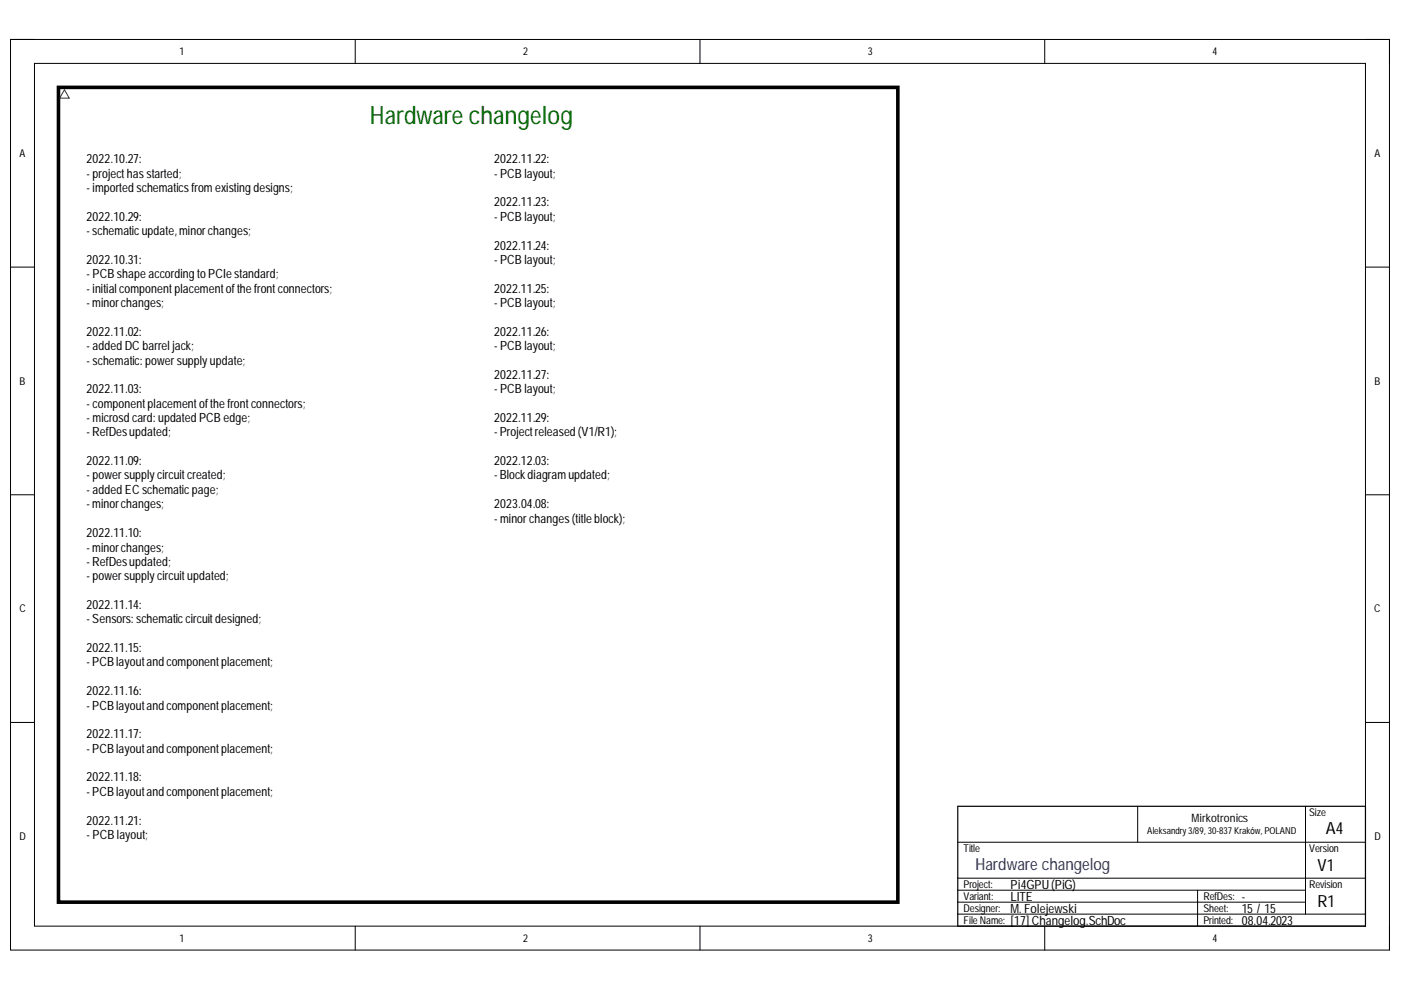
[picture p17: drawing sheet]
<svg xmlns="http://www.w3.org/2000/svg" width="297mm" height="210mm" viewBox="0 0 297 210" stroke-linecap="round" stroke-linejoin="round" font-family="sans-serif">
<defs><g id="words">
<text font-size="5.3" fill="#060" x="78.4" y="26.3">Hardware changelog</text>
<g font-size="3.6">
<text x="281.1" y="176.8">A4</text>
<text x="279.3" y="184.7">V1</text>
<text x="279.3" y="192.3">R1</text>
</g>
<text font-size="3.6" fill="#00c" x="206.8" y="184.4">Hardware changelog</text>
<g font-size="2.7">
<text x="18.4" y="34.6">2022.10.27:</text>
<text x="104.8" y="34.6">2022.11.22:</text>
<text x="18.4" y="37.6">-projecthasstarted;</text>
<text x="18.4" y="40.7">-importedschematicsfromexistingdesigns;</text>
<text x="104.8" y="37.6">-PCB layout;</text>
<text x="18.4" y="46.8">2022.10.29:</text>
<text x="104.8" y="43.7">2022.11.23:</text>
<text x="104.8" y="46.8">-PCB layout;</text>
<text x="18.4" y="49.9">-schematicupdate,minorchanges;</text>
<text x="104.8" y="52.9">2022.11.24:</text>
<text x="18.4" y="56">2022.10.31:</text>
<text x="18.4" y="59">-PCB shapeaccordingtoPCIestandard;</text>
<text x="104.8" y="56">-PCB layout;</text>
<text x="18.4" y="62.1">-initial componentplacementofthefrontconnectors;</text>
<text x="18.4" y="65.1">-minorchanges;</text>
<text x="104.8" y="62.1">2022.11.25:</text>
<text x="104.8" y="65.1">-PCB layout;</text>
<text x="18.4" y="71.2">2022.11.02:</text>
<text x="104.8" y="71.2">2022.11.26:</text>
<text x="18.4" y="74.3">-addedDC barrel jack;</text>
<text x="18.4" y="77.3">-schematic: powersupplyupdate;</text>
<text x="104.8" y="74.3">-PCB layout;</text>
<text x="18.4" y="83.4">2022.11.03:</text>
<text x="104.8" y="80.3">2022.11.27:</text>
<text x="104.8" y="83.4">-PCB layout;</text>
<text x="18.4" y="86.4">-componentplacementofthefrontconnectors;</text>
<text x="18.4" y="89.5">-microsdcard: updatedPCB edge;</text>
<text x="104.8" y="89.5">2022.11.29:</text>
<text x="18.4" y="92.5">-RefDesupdated;</text>
<text x="104.8" y="92.5">-Projectreleased(V1/R1);</text>
<text x="18.4" y="98.6">2022.11.09:</text>
<text x="18.4" y="101.7">-powersupplycircuitcreated;</text>
<text x="104.8" y="98.6">2022.12.03:</text>
<text x="104.8" y="101.7">-Blockdiagramupdated;</text>
<text x="18.4" y="104.7">-addedEC schematicpage;</text>
<text x="18.4" y="107.7">-minorchanges;</text>
<text x="104.8" y="107.7">2023.04.08:</text>
<text x="18.4" y="113.9">2022.11.10:</text>
<text x="104.8" y="110.9">-minorchanges(titleblock);</text>
<text x="18.4" y="117">-minorchanges;</text>
<text x="18.4" y="120">-RefDesupdated;</text>
<text x="18.4" y="123">-powersupplycircuitupdated;</text>
<text x="18.4" y="129.1">2022.11.14:</text>
<text x="18.4" y="132.2">-Sensors: schematiccircuitdesigned;</text>
<text x="18.4" y="138.3">2022.11.15:</text>
<text x="18.4" y="141.3">-PCBlayoutandcomponentplacement;</text>
<text x="18.4" y="147.4">2022.11.16:</text>
<text x="18.4" y="150.4">-PCBlayoutandcomponentplacement;</text>
<text x="18.4" y="156.5">2022.11.17:</text>
<text x="18.4" y="159.6">-PCBlayoutandcomponentplacement;</text>
<text x="18.4" y="165.7">2022.11.18:</text>
<text x="18.4" y="168.8">-PCBlayoutandcomponentplacement;</text>
<text x="18.4" y="174.9">2022.11.21:</text>
<text x="18.4" y="177.9">-PCB layout;</text>
<text x="214.3" y="188.4">Pi4GPU(PiG)</text>
<text x="214.3" y="191">LITE</text>
<text x="263.3" y="191">-</text>
<text x="214.3" y="196.1">[17]Changelog.SchDoc</text>
<text x="214.3" y="193.5">M. Folejewski</text>
<text x="263.3" y="196.1">08.04.2023</text>
<text x="263.3" y="193.5">15 /15</text>
</g>
<text font-size="2.5" x="252.6" y="174.3">Mirkotronics</text>
<g font-size="2.3">
<text x="38.1" y="11.7">1</text>
<text x="110.9" y="11.7">2</text>
<text x="184" y="11.7">3</text>
<text x="257.1" y="11.7">4</text>
<text x="4.1" y="33.3">A</text>
<text x="291.4" y="33.3">A</text>
<text x="4.1" y="81.6">B</text>
<text x="291.4" y="81.6">B</text>
<text x="4.1" y="129.8">C</text>
<text x="291.4" y="129.8">C</text>
<text x="277.6" y="173">Size</text>
<text x="4.1" y="178.1">D</text>
<text x="291.4" y="178.1">D</text>
<text x="204.3" y="180.6">Title</text>
<text x="277.6" y="180.6">Version</text>
<text x="204.3" y="188.2">Project:</text>
<text x="204.3" y="190.8">Variant:</text>
<text x="255.1" y="190.8">RefDes:</text>
<text x="277.6" y="188.2">Revision</text>
<text x="204.3" y="195.9">FileName:</text>
<text x="204.3" y="193.4">Designer:</text>
<text x="255.1" y="195.9">Printed:</text>
<text x="255.1" y="193.4">Sheet:</text>
<text x="38.1" y="199.7">1</text>
<text x="110.9" y="199.7">2</text>
<text x="184" y="199.7">3</text>
<text x="257.1" y="199.7">4</text>
</g>
<text font-size="2" x="243.2" y="176.9">Aleksandry3/89, 30-837Kraków, POLAND</text>
</g></defs>
<path d="M2.2 8.4h292.4v193h-292.4z" fill="none" stroke="#000" stroke-width=".21"/>
<path d="M7.3 13.4h282.2v183h-282.2z" fill-rule="evenodd" fill="#fff"/>
<g fill="none" stroke="#000" stroke-width=".21">
<path d="M2.2 8.4h5.1M7.3 13.4h282.2v183h-282.2zM75.3 8.4v5M148.4 8.4v5M221.5 8.4v5M289.5 8.4h5.1v5M2.2 56.6h5.1M289.5 56.6h5.1M2.2 104.9h5.1M289.5 104.9h5.1M2.2 153.2h5.1M289.5 153.2h5.1"/>
<path d="M75.3 196.4v5M148.4 196.4v5M221.5 196.4v5M294.6 196.4v5"/>
</g>
<path d="M12.4 18.5h178v172.8h-178z" fill="none" stroke="#000" stroke-width=".76"/>
<path d="M13.7 19l1 1.8h-2z" fill="none" stroke="#333" stroke-width=".21"/>
<path d="M17.5 31.2h81.3v155h-81.3z" fill-rule="evenodd" fill="#fff"/>
<path d="M17.5 31.2h81.3v155h-81.3z" fill="none" stroke="#fff" stroke-width=".25"/>
<path d="M103.9 31.2h81.4v155h-81.4z" fill-rule="evenodd" fill="#fff"/>
<path d="M103.9 31.2h81.4v155h-81.4z" fill="none" stroke="#fff" stroke-width=".25"/>
<path d="M203.1 171h86.4v25.4h-86.4z" fill="none" stroke="#000" stroke-width=".25"/>
<path d="M203.1 178.6h86.4M241.2 171v7.6M276.8 171v22.8M203.1 188.7h73.7M203.1 191.3h73.7M203.1 186.2h86.4M203.1 193.8h86.4M253.9 188.7v7.7" fill="none" stroke="#000" stroke-width=".21"/>
<use href="#words"/>
</svg>
